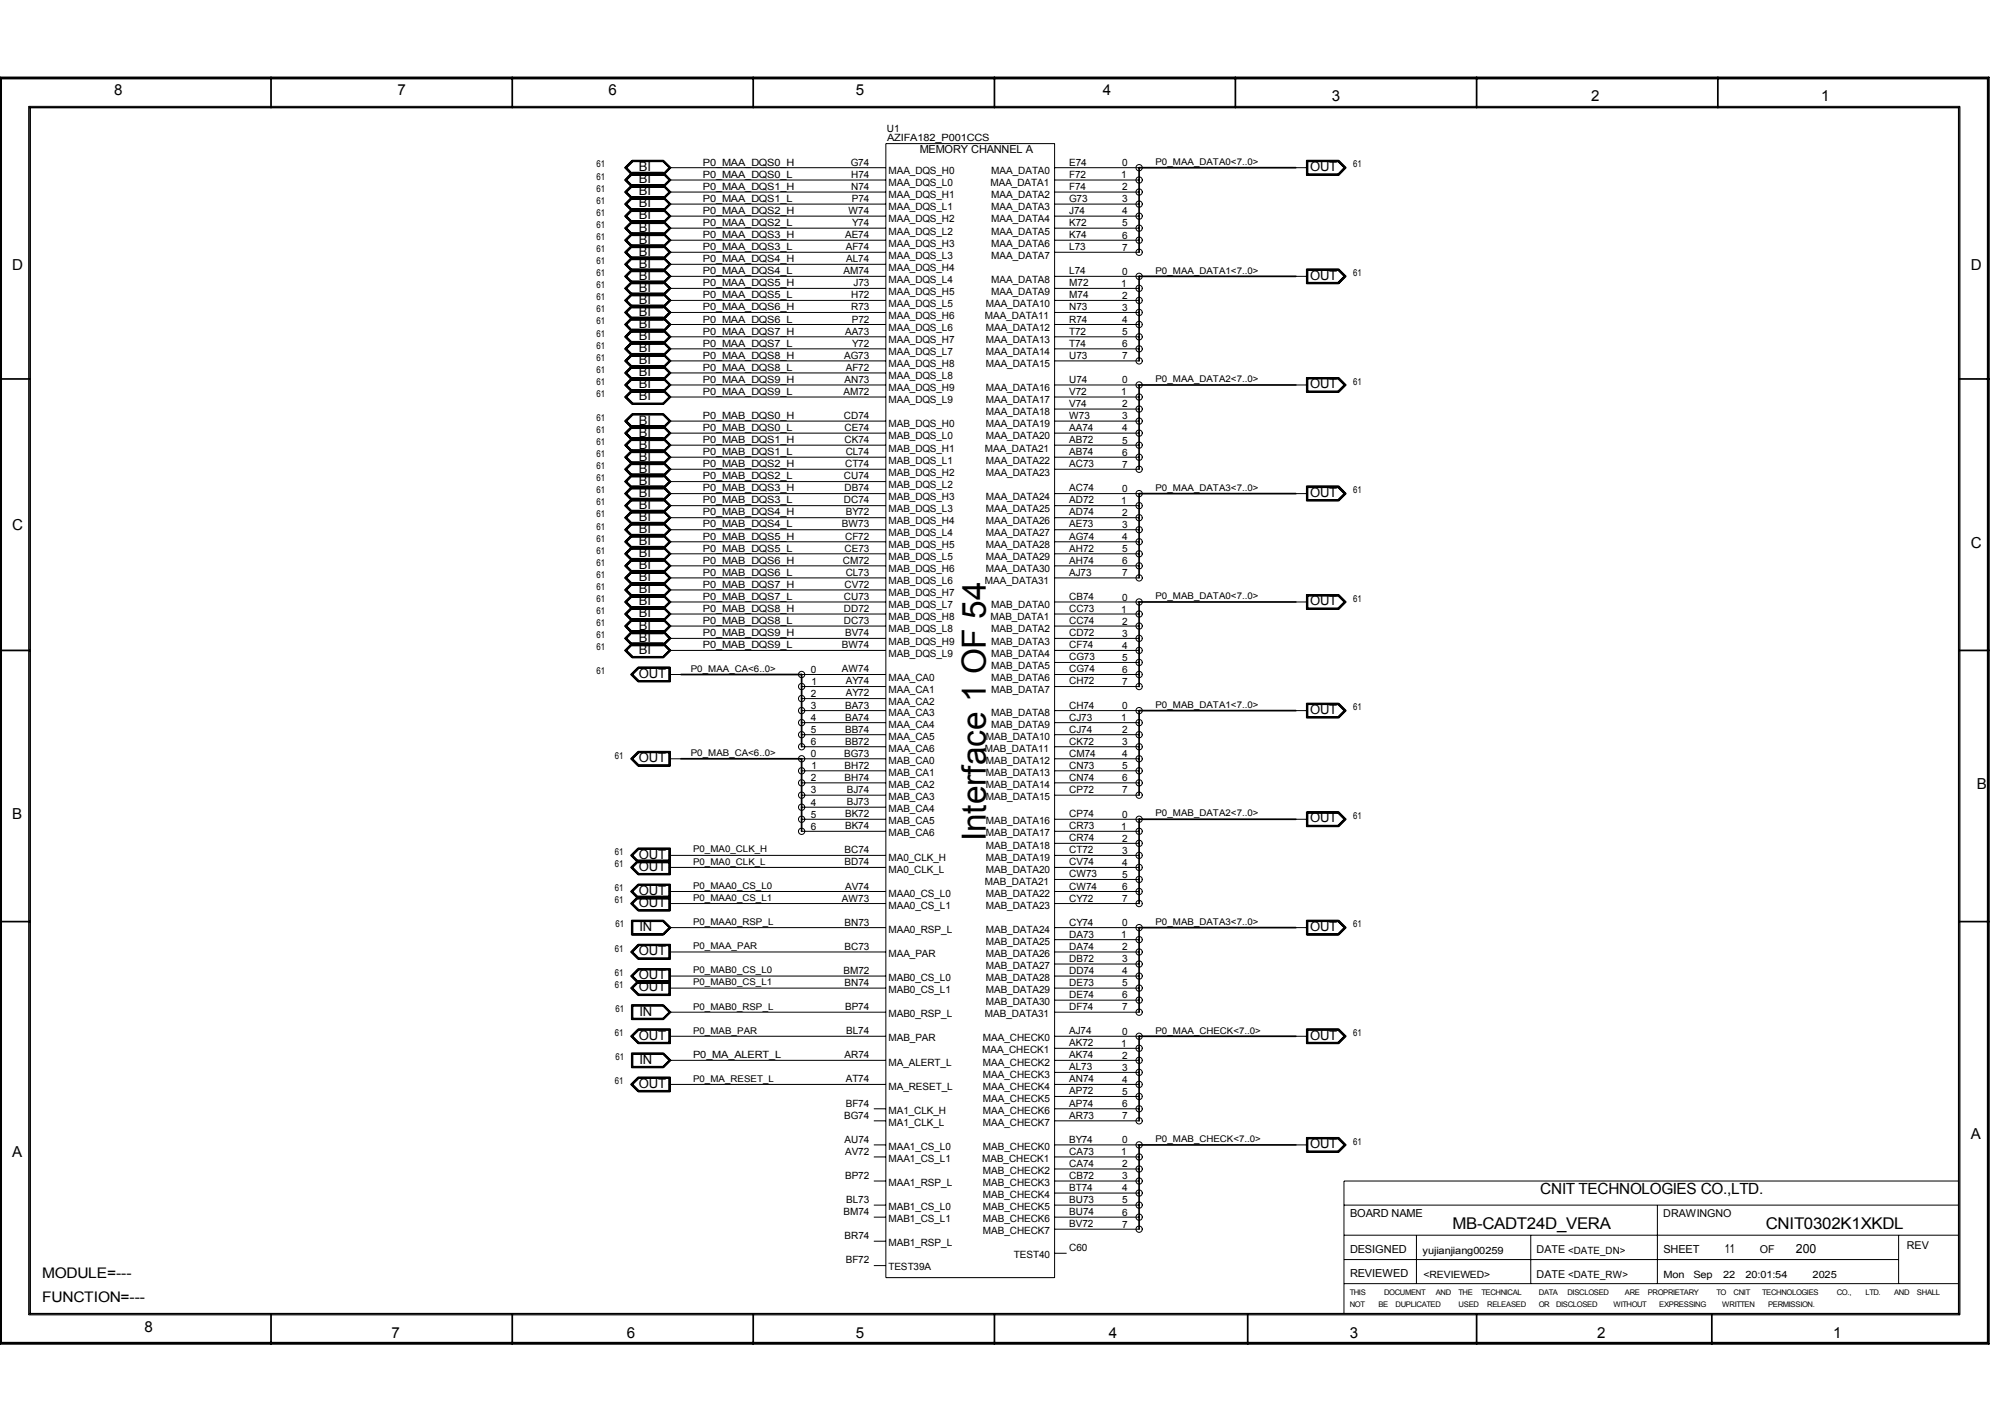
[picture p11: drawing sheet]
<svg xmlns="http://www.w3.org/2000/svg" width="297mm" height="210mm" viewBox="0 0 297 210" stroke-linecap="round" stroke-linejoin="round" font-family="sans-serif">
<defs><g id="words">
<text font-size="4.9" x="145.7" y="124.2" transform="rotate(-90 145.7 124.2)">Interface 1 OF 54</text>
<g font-size="2.4">
<text x="214.6" y="181.5">MB-CADT24D_VERA</text>
<text x="260.9" y="181.5">CNIT0302K1XKDL</text>
</g>
<text font-size="2.3" x="227.6" y="176.3">CNIT TECHNOLOGIES CO.,LTD.</text>
<g font-size="2.2">
<text x="16.9" y="14.1">8</text>
<text x="58.8" y="14.1">7</text>
<text x="89.9" y="14.1">6</text>
<text x="126.4" y="14.1">5</text>
<text x="163" y="14.1">4</text>
<text x="196.8" y="15">3</text>
<text x="235.1" y="15">2</text>
<text x="269.1" y="15">1</text>
<text x="1.8" y="39.9">D</text>
<text x="291.2" y="39.9">D</text>
<text x="1.8" y="78.2">C</text>
<text x="291.2" y="80.9">C</text>
<text x="292.1" y="116.5">B</text>
<text x="1.8" y="121">B</text>
<text x="1.8" y="170.8">A</text>
<text x="291.2" y="168.2">A</text>
<text x="6.2" y="188.7">MODULE=---</text>
<text x="6.2" y="192.2">FUNCTION=---</text>
<text x="21.3" y="196.6">8</text>
<text x="57.9" y="197.5">7</text>
<text x="92.6" y="197.5">6</text>
<text x="126.4" y="197.5">5</text>
<text x="163.9" y="197.5">4</text>
<text x="199.5" y="197.5">3</text>
<text x="236" y="197.5">2</text>
<text x="270.9" y="197.5">1</text>
</g>
<g font-size="1.9">
<text x="94.4" y="25.3">BI</text>
<text x="94.4" y="28.8">BI</text>
<text x="94.4" y="27.1">BI</text>
<text x="193.6" y="25.3">OUT</text>
<text x="94.4" y="32.4">BI</text>
<text x="94.4" y="36">BI</text>
<text x="94.4" y="30.6">BI</text>
<text x="94.4" y="34.2">BI</text>
<text x="94.4" y="39.5">BI</text>
<text x="94.4" y="37.8">BI</text>
<text x="94.4" y="41.3">BI</text>
<text x="193.6" y="41.3">OUT</text>
<text x="94.4" y="43.1">BI</text>
<text x="94.4" y="46.7">BI</text>
<text x="94.4" y="44.9">BI</text>
<text x="94.4" y="50.2">BI</text>
<text x="94.4" y="53.8">BI</text>
<text x="94.4" y="48.4">BI</text>
<text x="94.4" y="52">BI</text>
<text x="94.4" y="57.4">BI</text>
<text x="94.4" y="59.1">BI</text>
<text x="94.4" y="55.5">BI</text>
<text x="193.6" y="57.4">OUT</text>
<text x="94.4" y="62.7">BI</text>
<text x="94.4" y="64.5">BI</text>
<text x="94.4" y="66.3">BI</text>
<text x="94.4" y="69.8">BI</text>
<text x="94.4" y="68">BI</text>
<text x="94.4" y="71.6">BI</text>
<text x="94.4" y="73.4">BI</text>
<text x="94.4" y="75.1">BI</text>
<text x="94.4" y="76.9">BI</text>
<text x="193.6" y="73.4">OUT</text>
<text x="94.4" y="82.3">BI</text>
<text x="94.4" y="78.7">BI</text>
<text x="94.4" y="80.5">BI</text>
<text x="94.4" y="89.4">BI</text>
<text x="94.4" y="85.9">BI</text>
<text x="94.4" y="84.1">BI</text>
<text x="94.4" y="87.6">BI</text>
<text x="193.6" y="89.4">OUT</text>
<text x="94.4" y="93">BI</text>
<text x="94.4" y="91.2">BI</text>
<text x="94.4" y="94.7">BI</text>
<text x="94.4" y="100.1">OUT</text>
<text x="94.4" y="96.5">BI</text>
<text x="193.6" y="105.5">OUT</text>
<text x="94.4" y="112.6">OUT</text>
<text x="193.6" y="121.5">OUT</text>
<text x="94.4" y="128.6">OUT</text>
<text x="94.4" y="126.8">OUT</text>
<text x="94.4" y="132.2">OUT</text>
<text x="94.4" y="133.9">OUT</text>
<text x="94.5" y="137.5">IN</text>
<text x="193.6" y="137.5">OUT</text>
<text x="94.4" y="141.1">OUT</text>
<text x="94.4" y="146.4">OUT</text>
<text x="94.4" y="144.6">OUT</text>
<text x="94.5" y="150">IN</text>
<text x="94.4" y="153.5">OUT</text>
<text x="193.6" y="153.5">OUT</text>
<text x="94.4" y="160.7">OUT</text>
<text x="94.5" y="157.1">IN</text>
<text x="193.6" y="169.5">OUT</text>
<text x="254.9" y="185">11</text>
<text x="265.4" y="185">200</text>
</g>
<g font-size="1.6">
<text x="135.9" y="22.6">MEMORY CHANNEL A</text>
<text x="199.5" y="179.7">BOARD NAME</text>
<text x="245.8" y="179.7">DRAWINGNO</text>
<text x="199.5" y="185.1">DESIGNED</text>
<text x="227.1" y="185.1">DATE &lt;DATE_DN&gt;</text>
<text x="245.8" y="185">SHEET</text>
<text x="260" y="185.1">OF</text>
<text x="281.7" y="184.4">REV</text>
<text x="199.5" y="188.6">REVIEWED</text>
<text x="227.1" y="188.7">DATE &lt;DATE_RW&gt;</text>
</g>
<g font-size="1.5">
<text x="131.1" y="19.4">U1</text>
<text x="131.1" y="20.8">AZIFA182_P001CCS</text>
<text x="103.9" y="29.8">P0_MAA_DQS1_L</text>
<text x="103.9" y="28">P0_MAA_DQS1_H</text>
<text x="103.9" y="26.3">P0_MAA_DQS0_L</text>
<text x="103.9" y="24.5">P0_MAA_DQS0_H</text>
<text x="125.7" y="24.5">G74</text>
<text x="125.8" y="26.3">H74</text>
<text x="125.8" y="28">N74</text>
<text x="125.9" y="29.8">P74</text>
<text x="131.3" y="29.3">MAA_DQS_H1</text>
<text x="131.3" y="27.5">MAA_DQS_L0</text>
<text x="131.3" y="25.7">MAA_DQS_H0</text>
<text x="146.3" y="27.5">MAA_DATA1</text>
<text x="146.5" y="29.3">MAA_DATA2</text>
<text x="146.5" y="25.7">MAA_DATA0</text>
<text x="158" y="24.5">E74</text>
<text x="158" y="26.3">F72</text>
<text x="158" y="28">F74</text>
<text x="158" y="29.8">G73</text>
<text x="165.7" y="26.3">1</text>
<text x="165.8" y="29.9">3</text>
<text x="165.8" y="28.1">2</text>
<text x="165.8" y="24.6">0</text>
<text x="103.9" y="35.2">P0_MAA_DQS3_H</text>
<text x="103.9" y="33.4">P0_MAA_DQS2_L</text>
<text x="103.9" y="31.6">P0_MAA_DQS2_H</text>
<text x="124.9" y="35.2">AE74</text>
<text x="125.4" y="31.6">W74</text>
<text x="125.9" y="33.4">Y74</text>
<text x="131.3" y="34.6">MAA_DQS_L2</text>
<text x="131.3" y="32.9">MAA_DQS_H2</text>
<text x="131.3" y="31.1">MAA_DQS_L1</text>
<text x="146.5" y="34.6">MAA_DATA5</text>
<text x="146.5" y="32.9">MAA_DATA4</text>
<text x="146.5" y="31.1">MAA_DATA3</text>
<text x="158" y="31.6">J74</text>
<text x="158" y="33.4">K72</text>
<text x="158" y="35.2">K74</text>
<text x="165.8" y="35.2">6</text>
<text x="165.8" y="31.7">4</text>
<text x="165.8" y="33.4">5</text>
<text x="103.9" y="40.5">P0_MAA_DQS4_L</text>
<text x="103.9" y="38.7">P0_MAA_DQS4_H</text>
<text x="103.9" y="37">P0_MAA_DQS3_L</text>
<text x="124.6" y="40.5">AM74</text>
<text x="125" y="37">AF74</text>
<text x="125" y="38.7">AL74</text>
<text x="131.3" y="41.7">MAA_DQS_L4</text>
<text x="131.3" y="40">MAA_DQS_H4</text>
<text x="131.3" y="38.2">MAA_DQS_L3</text>
<text x="131.3" y="36.4">MAA_DQS_H3</text>
<text x="146.5" y="41.7">MAA_DATA8</text>
<text x="146.5" y="38.2">MAA_DATA7</text>
<text x="146.5" y="36.4">MAA_DATA6</text>
<text x="158" y="40.5">L74</text>
<text x="158" y="37">L73</text>
<text x="165.8" y="40.6">0</text>
<text x="165.8" y="37">7</text>
<text x="103.9" y="47.6">P0_MAA_DQS6_L</text>
<text x="103.9" y="45.9">P0_MAA_DQS6_H</text>
<text x="103.9" y="44.1">P0_MAA_DQS5_L</text>
<text x="103.9" y="42.3">P0_MAA_DQS5_H</text>
<text x="125.8" y="45.9">R73</text>
<text x="125.8" y="44.1">H72</text>
<text x="125.9" y="47.6">P72</text>
<text x="126.1" y="42.3">J73</text>
<text x="131.3" y="47.1">MAA_DQS_H6</text>
<text x="131.3" y="45.3">MAA_DQS_L5</text>
<text x="131.3" y="43.5">MAA_DQS_H5</text>
<text x="145.5" y="47.1">MAA_DATA11</text>
<text x="145.7" y="45.3">MAA_DATA10</text>
<text x="146.5" y="43.5">MAA_DATA9</text>
<text x="158" y="42.3">M72</text>
<text x="158" y="45.9">N73</text>
<text x="158" y="44.1">M74</text>
<text x="158" y="47.6">R74</text>
<text x="165.7" y="42.4">1</text>
<text x="165.8" y="45.9">3</text>
<text x="165.8" y="47.7">4</text>
<text x="165.8" y="44.2">2</text>
<text x="103.9" y="53">P0_MAA_DQS8_H</text>
<text x="103.9" y="51.2">P0_MAA_DQS7_L</text>
<text x="103.9" y="49.4">P0_MAA_DQS7_H</text>
<text x="124.8" y="53">AG73</text>
<text x="124.9" y="49.4">AA73</text>
<text x="125.9" y="51.2">Y72</text>
<text x="131.3" y="52.5">MAA_DQS_L7</text>
<text x="131.3" y="50.7">MAA_DQS_H7</text>
<text x="131.3" y="48.9">MAA_DQS_L6</text>
<text x="145.7" y="52.5">MAA_DATA14</text>
<text x="145.7" y="50.7">MAA_DATA13</text>
<text x="145.7" y="48.9">MAA_DATA12</text>
<text x="158" y="53">U73</text>
<text x="158" y="49.4">T72</text>
<text x="158" y="51.2">T74</text>
<text x="165.8" y="53">7</text>
<text x="165.8" y="51.3">6</text>
<text x="165.8" y="49.5">5</text>
<text x="103.9" y="58.3">P0_MAA_DQS9_L</text>
<text x="103.9" y="56.5">P0_MAA_DQS9_H</text>
<text x="103.9" y="54.7">P0_MAA_DQS8_L</text>
<text x="124.6" y="58.3">AM72</text>
<text x="124.8" y="56.5">AN73</text>
<text x="125" y="54.7">AF72</text>
<text x="131.3" y="59.6">MAA_DQS_L9</text>
<text x="131.3" y="57.8">MAA_DQS_H9</text>
<text x="131.3" y="56">MAA_DQS_L8</text>
<text x="131.3" y="54.2">MAA_DQS_H8</text>
<text x="145.7" y="59.6">MAA_DATA17</text>
<text x="145.7" y="57.8">MAA_DATA16</text>
<text x="145.7" y="54.2">MAA_DATA15</text>
<text x="158" y="56.5">U74</text>
<text x="158" y="58.3">V72</text>
<text x="165.7" y="58.4">1</text>
<text x="165.8" y="56.6">0</text>
<text x="103.9" y="65.5">P0_MAB_DQS1_H</text>
<text x="103.9" y="63.7">P0_MAB_DQS0_L</text>
<text x="103.9" y="61.9">P0_MAB_DQS0_H</text>
<text x="124.7" y="61.9">CD74</text>
<text x="124.8" y="63.7">CE74</text>
<text x="124.8" y="65.5">CK74</text>
<text x="131.3" y="64.9">MAB_DQS_L0</text>
<text x="131.3" y="63.1">MAB_DQS_H0</text>
<text x="145.7" y="64.9">MAA_DATA20</text>
<text x="145.7" y="63.1">MAA_DATA19</text>
<text x="145.7" y="61.3">MAA_DATA18</text>
<text x="158" y="60.1">V74</text>
<text x="158" y="61.9">W73</text>
<text x="158" y="63.7">AA74</text>
<text x="158" y="65.5">AB72</text>
<text x="165.8" y="65.5">5</text>
<text x="165.8" y="63.7">4</text>
<text x="165.8" y="61.9">3</text>
<text x="165.8" y="60.2">2</text>
<text x="103.9" y="70.8">P0_MAB_DQS2_L</text>
<text x="103.9" y="69">P0_MAB_DQS2_H</text>
<text x="103.9" y="67.2">P0_MAB_DQS1_L</text>
<text x="124.7" y="70.8">CU74</text>
<text x="124.9" y="69">CT74</text>
<text x="125" y="67.2">CL74</text>
<text x="131.3" y="70.2">MAB_DQS_H2</text>
<text x="131.3" y="68.5">MAB_DQS_L1</text>
<text x="131.3" y="66.7">MAB_DQS_H1</text>
<text x="145.5" y="66.7">MAA_DATA21</text>
<text x="145.7" y="70.2">MAA_DATA23</text>
<text x="145.7" y="68.5">MAA_DATA22</text>
<text x="158" y="67.2">AB74</text>
<text x="158" y="69">AC73</text>
<text x="165.8" y="69.1">7</text>
<text x="165.8" y="67.3">6</text>
<text x="103.9" y="77.9">P0_MAB_DQS4_L</text>
<text x="103.9" y="76.1">P0_MAB_DQS4_H</text>
<text x="103.9" y="74.3">P0_MAB_DQS3_L</text>
<text x="103.9" y="72.6">P0_MAB_DQS3_H</text>
<text x="124.4" y="77.9">BW73</text>
<text x="124.7" y="74.3">DC74</text>
<text x="124.8" y="72.6">DB74</text>
<text x="125" y="76.1">BY72</text>
<text x="131.3" y="77.4">MAB_DQS_H4</text>
<text x="131.3" y="75.6">MAB_DQS_L3</text>
<text x="131.3" y="73.8">MAB_DQS_H3</text>
<text x="131.3" y="72.1">MAB_DQS_L2</text>
<text x="145.7" y="77.4">MAA_DATA26</text>
<text x="145.7" y="75.6">MAA_DATA25</text>
<text x="145.7" y="73.8">MAA_DATA24</text>
<text x="158" y="72.6">AC74</text>
<text x="158" y="74.3">AD72</text>
<text x="158" y="76.1">AD74</text>
<text x="158" y="77.9">AE73</text>
<text x="165.7" y="74.4">1</text>
<text x="165.8" y="78">3</text>
<text x="165.8" y="76.2">2</text>
<text x="165.8" y="72.6">0</text>
<text x="103.9" y="83.3">P0_MAB_DQS6_H</text>
<text x="103.9" y="81.5">P0_MAB_DQS5_L</text>
<text x="103.9" y="79.7">P0_MAB_DQS5_H</text>
<text x="124.5" y="83.3">CM72</text>
<text x="124.8" y="81.5">CE73</text>
<text x="124.9" y="79.7">CF72</text>
<text x="131.3" y="82.7">MAB_DQS_L5</text>
<text x="131.3" y="80.9">MAB_DQS_H5</text>
<text x="131.3" y="79.2">MAB_DQS_L4</text>
<text x="145.7" y="82.7">MAA_DATA29</text>
<text x="145.7" y="80.9">MAA_DATA28</text>
<text x="145.7" y="79.2">MAA_DATA27</text>
<text x="158" y="79.7">AG74</text>
<text x="158" y="81.5">AH72</text>
<text x="158" y="83.3">AH74</text>
<text x="165.8" y="83.3">6</text>
<text x="165.8" y="81.5">5</text>
<text x="165.8" y="79.8">4</text>
<text x="103.9" y="88.6">P0_MAB_DQS7_L</text>
<text x="103.9" y="86.8">P0_MAB_DQS7_H</text>
<text x="103.9" y="85.1">P0_MAB_DQS6_L</text>
<text x="124.7" y="88.6">CU73</text>
<text x="124.8" y="86.8">CV72</text>
<text x="125" y="85.1">CL73</text>
<text x="131.3" y="89.8">MAB_DQS_L7</text>
<text x="131.3" y="88.1">MAB_DQS_H7</text>
<text x="131.3" y="86.3">MAB_DQS_L6</text>
<text x="131.3" y="84.5">MAB_DQS_H6</text>
<text x="145.5" y="86.3">MAA_DATA31</text>
<text x="145.7" y="84.5">MAA_DATA30</text>
<text x="146.5" y="89.8">MAB_DATA0</text>
<text x="158" y="85.1">AJ73</text>
<text x="158" y="88.6">CB74</text>
<text x="165.8" y="88.7">0</text>
<text x="165.8" y="85.1">7</text>
<text x="103.9" y="95.7">P0_MAB_DQS9_L</text>
<text x="103.9" y="93.9">P0_MAB_DQS9_H</text>
<text x="103.9" y="92.2">P0_MAB_DQS8_L</text>
<text x="103.9" y="90.4">P0_MAB_DQS8_H</text>
<text x="124.4" y="95.7">BW74</text>
<text x="124.7" y="90.4">DD72</text>
<text x="124.7" y="92.2">DC73</text>
<text x="124.9" y="93.9">BV74</text>
<text x="131.3" y="95.2">MAB_DQS_H9</text>
<text x="131.3" y="93.4">MAB_DQS_L8</text>
<text x="131.3" y="91.6">MAB_DQS_H8</text>
<text x="146.3" y="91.6">MAB_DATA1</text>
<text x="146.5" y="95.2">MAB_DATA3</text>
<text x="146.5" y="93.4">MAB_DATA2</text>
<text x="158" y="90.4">CC73</text>
<text x="158" y="92.2">CC74</text>
<text x="158" y="93.9">CD72</text>
<text x="158" y="95.7">CF74</text>
<text x="165.7" y="90.5">1</text>
<text x="165.8" y="95.8">4</text>
<text x="165.8" y="94">3</text>
<text x="165.8" y="92.2">2</text>
<text x="119.8" y="99.4">0</text>
<text x="119.9" y="101.1">1</text>
<text x="124.4" y="99.3">AW74</text>
<text x="125" y="101.1">AY74</text>
<text x="131.3" y="100.5">MAA_CA0</text>
<text x="131.3" y="97">MAB_DQS_L9</text>
<text x="146.5" y="100.5">MAB_DATA6</text>
<text x="146.5" y="98.8">MAB_DATA5</text>
<text x="146.5" y="97">MAB_DATA4</text>
<text x="158" y="97.5">CG73</text>
<text x="158" y="99.3">CG74</text>
<text x="158" y="101.1">CH72</text>
<text x="165.8" y="101.1">7</text>
<text x="165.8" y="99.4">6</text>
<text x="165.8" y="97.6">5</text>
<text x="119.8" y="104.7">3</text>
<text x="119.8" y="106.5">4</text>
<text x="119.8" y="102.9">2</text>
<text x="124.9" y="104.7">BA73</text>
<text x="124.9" y="106.4">BA74</text>
<text x="125" y="102.8">AY72</text>
<text x="131.3" y="107.5">MAA_CA4</text>
<text x="131.3" y="105.8">MAA_CA3</text>
<text x="131.3" y="104.1">MAA_CA2</text>
<text x="131.3" y="102.3">MAA_CA1</text>
<text x="146.5" y="107.5">MAB_DATA9</text>
<text x="146.5" y="105.8">MAB_DATA8</text>
<text x="146.5" y="102.3">MAB_DATA7</text>
<text x="158" y="104.7">CH74</text>
<text x="158" y="106.4">CJ73</text>
<text x="165.7" y="106.5">1</text>
<text x="165.8" y="104.7">0</text>
<text x="119.8" y="111.8">0</text>
<text x="119.8" y="110">6</text>
<text x="119.8" y="108.2">5</text>
<text x="119.9" y="113.6">1</text>
<text x="124.8" y="111.8">BG73</text>
<text x="124.8" y="113.5">BH72</text>
<text x="124.9" y="108.2">BB74</text>
<text x="124.9" y="110">BB72</text>
<text x="131.3" y="112.9">MAB_CA0</text>
<text x="131.3" y="111.1">MAA_CA6</text>
<text x="131.3" y="109.3">MAA_CA5</text>
<text x="145.5" y="111.1">MAB_DATA11</text>
<text x="145.7" y="112.9">MAB_DATA12</text>
<text x="145.7" y="109.3">MAB_DATA10</text>
<text x="158" y="111.8">CM74</text>
<text x="158" y="108.2">CJ74</text>
<text x="158" y="110">CK72</text>
<text x="158" y="113.5">CN73</text>
<text x="165.8" y="111.8">4</text>
<text x="165.8" y="113.6">5</text>
<text x="165.8" y="110">3</text>
<text x="165.8" y="108.2">2</text>
<text x="119.8" y="119">4</text>
<text x="119.8" y="117.2">3</text>
<text x="119.8" y="115.4">2</text>
<text x="124.8" y="115.3">BH74</text>
<text x="125.1" y="118.9">BJ73</text>
<text x="125.1" y="117.1">BJ74</text>
<text x="131.3" y="120">MAB_CA4</text>
<text x="131.3" y="118.2">MAB_CA3</text>
<text x="131.3" y="116.4">MAB_CA2</text>
<text x="131.3" y="114.6">MAB_CA1</text>
<text x="145.7" y="118.2">MAB_DATA15</text>
<text x="145.7" y="116.4">MAB_DATA14</text>
<text x="145.7" y="114.6">MAB_DATA13</text>
<text x="158" y="115.3">CN74</text>
<text x="158" y="117.1">CP72</text>
<text x="165.8" y="115.4">6</text>
<text x="165.8" y="117.2">7</text>
<text x="119.8" y="120.7">5</text>
<text x="119.8" y="122.5">6</text>
<text x="124.8" y="126">BC74</text>
<text x="124.9" y="120.7">BK72</text>
<text x="124.9" y="122.4">BK74</text>
<text x="131.3" y="123.5">MAB_CA6</text>
<text x="131.3" y="121.8">MAB_CA5</text>
<text x="145.7" y="125.3">MAB_DATA18</text>
<text x="145.7" y="123.5">MAB_DATA17</text>
<text x="145.7" y="121.8">MAB_DATA16</text>
<text x="158" y="120.7">CP74</text>
<text x="158" y="122.4">CR73</text>
<text x="158" y="124.2">CR74</text>
<text x="158" y="126">CT72</text>
<text x="165.7" y="122.5">1</text>
<text x="165.8" y="124.3">2</text>
<text x="165.8" y="120.7">0</text>
<text x="124.8" y="127.8">BD74</text>
<text x="124.9" y="131.4">AV74</text>
<text x="131.3" y="128.9">MA0_CLK_L</text>
<text x="131.3" y="127.1">MA0_CLK_H</text>
<text x="145.5" y="130.6">MAB_DATA21</text>
<text x="145.7" y="128.9">MAB_DATA20</text>
<text x="145.7" y="127.1">MAB_DATA19</text>
<text x="158" y="127.8">CV74</text>
<text x="158" y="129.6">CW73</text>
<text x="158" y="131.4">CW74</text>
<text x="165.8" y="131.4">6</text>
<text x="165.8" y="129.6">5</text>
<text x="165.8" y="127.8">4</text>
<text x="165.8" y="126.1">3</text>
<text x="124.4" y="133.1">AW73</text>
<text x="124.8" y="136.7">BN73</text>
<text x="131.3" y="137.8">MAA0_RSP_L</text>
<text x="131.3" y="134.2">MAA0_CS_L1</text>
<text x="131.3" y="132.4">MAA0_CS_L0</text>
<text x="145.7" y="137.8">MAB_DATA24</text>
<text x="145.7" y="134.2">MAB_DATA23</text>
<text x="145.7" y="132.4">MAB_DATA22</text>
<text x="158" y="133.1">CY72</text>
<text x="158" y="136.7">CY74</text>
<text x="165.8" y="136.8">0</text>
<text x="165.8" y="133.2">7</text>
<text x="124.6" y="143.8">BM72</text>
<text x="124.8" y="140.3">BC73</text>
<text x="131.3" y="141.3">MAA_PAR</text>
<text x="145.7" y="143.1">MAB_DATA27</text>
<text x="145.7" y="141.3">MAB_DATA26</text>
<text x="145.7" y="139.5">MAB_DATA25</text>
<text x="158" y="138.5">DA73</text>
<text x="158" y="140.3">DA74</text>
<text x="158" y="142">DB72</text>
<text x="158" y="143.8">DD74</text>
<text x="165.7" y="138.6">1</text>
<text x="165.8" y="143.9">4</text>
<text x="165.8" y="142.1">3</text>
<text x="165.8" y="140.3">2</text>
<text x="124.8" y="145.6">BN74</text>
<text x="124.9" y="149.2">BP74</text>
<text x="131.3" y="146.7">MAB0_CS_L1</text>
<text x="131.3" y="144.9">MAB0_CS_L0</text>
<text x="145.7" y="148.5">MAB_DATA30</text>
<text x="145.7" y="146.7">MAB_DATA29</text>
<text x="145.7" y="144.9">MAB_DATA28</text>
<text x="158" y="145.6">DE73</text>
<text x="158" y="147.4">DE74</text>
<text x="158" y="149.2">DF74</text>
<text x="165.8" y="149.2">7</text>
<text x="165.8" y="147.4">6</text>
<text x="165.8" y="145.7">5</text>
<text x="125" y="152.7">BL74</text>
<text x="131.3" y="153.8">MAB_PAR</text>
<text x="131.3" y="150.2">MAB0_RSP_L</text>
<text x="145.1" y="155.6">MAA_CHECK1</text>
<text x="145.2" y="153.8">MAA_CHECK0</text>
<text x="145.5" y="150.2">MAB_DATA31</text>
<text x="158" y="152.7">AJ74</text>
<text x="158" y="154.5">AK72</text>
<text x="165.7" y="154.6">1</text>
<text x="165.8" y="152.8">0</text>
<text x="102.4" y="156.3">P0_MA_ALERT_L</text>
<text x="124.8" y="156.3">AR74</text>
<text x="125" y="159.9">AT74</text>
<text x="131.3" y="160.9">MA_RESET_L</text>
<text x="131.3" y="157.4">MA_ALERT_L</text>
<text x="145.2" y="160.9">MAA_CHECK4</text>
<text x="145.2" y="159.1">MAA_CHECK3</text>
<text x="145.2" y="157.4">MAA_CHECK2</text>
<text x="158" y="156.3">AK74</text>
<text x="158" y="158.1">AL73</text>
<text x="158" y="159.9">AN74</text>
<text x="158" y="161.6">AP72</text>
<text x="165.8" y="161.7">5</text>
<text x="165.8" y="159.9">4</text>
<text x="165.8" y="158.2">3</text>
<text x="165.8" y="156.4">2</text>
<text x="124.8" y="165.2">BG74</text>
<text x="125" y="163.4">BF74</text>
<text x="131.3" y="166.2">MA1_CLK_L</text>
<text x="131.3" y="164.5">MA1_CLK_H</text>
<text x="145.2" y="166.2">MAA_CHECK7</text>
<text x="145.2" y="164.5">MAA_CHECK6</text>
<text x="145.2" y="162.7">MAA_CHECK5</text>
<text x="158" y="163.4">AP74</text>
<text x="158" y="165.2">AR73</text>
<text x="165.8" y="165.3">7</text>
<text x="165.8" y="163.5">6</text>
<text x="124.8" y="168.7">AU74</text>
<text x="124.9" y="170.5">AV72</text>
<text x="131.3" y="171.6">MAA1_CS_L1</text>
<text x="131.3" y="169.8">MAA1_CS_L0</text>
<text x="145.1" y="171.6">MAB_CHECK1</text>
<text x="145.2" y="173.4">MAB_CHECK2</text>
<text x="145.2" y="169.8">MAB_CHECK0</text>
<text x="158" y="168.7">BY74</text>
<text x="158" y="170.5">CA73</text>
<text x="158" y="172.3">CA74</text>
<text x="165.7" y="170.6">1</text>
<text x="165.8" y="172.4">2</text>
<text x="165.8" y="168.8">0</text>
<text x="124.6" y="179.5">BM74</text>
<text x="124.9" y="174.1">BP72</text>
<text x="125" y="177.7">BL73</text>
<text x="131.3" y="178.7">MAB1_CS_L0</text>
<text x="131.3" y="175.2">MAA1_RSP_L</text>
<text x="145.2" y="178.7">MAB_CHECK5</text>
<text x="145.2" y="177">MAB_CHECK4</text>
<text x="145.2" y="175.2">MAB_CHECK3</text>
<text x="158" y="177.7">BU73</text>
<text x="158" y="174.1">CB72</text>
<text x="158" y="175.9">BT74</text>
<text x="158" y="179.5">BU74</text>
<text x="165.8" y="179.5">6</text>
<text x="165.8" y="177.7">5</text>
<text x="165.8" y="175.9">4</text>
<text x="165.8" y="174.2">3</text>
<text x="124.8" y="183">BR74</text>
<text x="131.3" y="184.1">MAB1_RSP_L</text>
<text x="131.3" y="180.5">MAB1_CS_L1</text>
<text x="145.2" y="182.3">MAB_CHECK7</text>
<text x="145.2" y="180.5">MAB_CHECK6</text>
<text x="149.8" y="185.8">TEST40</text>
<text x="158" y="184.8">C60</text>
<text x="158" y="181.2">BV72</text>
<text x="165.8" y="181.3">7</text>
<text x="210.2" y="185.1">yujianjiang00259</text>
<text x="125" y="186.6">BF72</text>
<text x="131.3" y="187.6">TEST39A</text>
<text x="210.3" y="188.7">&lt;REVIEWED&gt;</text>
<text x="245.8" y="188.7">Mon</text>
<text x="250.2" y="188.7">Sep</text>
<text x="254.6" y="188.7">22</text>
<text x="257.9" y="188.7">20:01:54</text>
<text x="267.8" y="188.7">2025</text>
</g>
<g font-size="1.4">
<text x="88.1" y="28.3">61</text>
<text x="88.1" y="26.6">61</text>
<text x="88.1" y="24.7">61</text>
<text x="170.7" y="24.4">P0_MAA_DATA0&lt;7..0&gt;</text>
<text x="200" y="24.7">61</text>
<text x="88.1" y="35.4">61</text>
<text x="88.1" y="31.9">61</text>
<text x="88.1" y="33.7">61</text>
<text x="88.1" y="30.1">61</text>
<text x="88.1" y="37.2">61</text>
<text x="88.1" y="39">61</text>
<text x="88.1" y="40.8">61</text>
<text x="170.7" y="40.4">P0_MAA_DATA1&lt;7..0&gt;</text>
<text x="200" y="40.8">61</text>
<text x="88.1" y="44.3">61</text>
<text x="88.1" y="46.1">61</text>
<text x="88.1" y="47.9">61</text>
<text x="88.1" y="42.6">61</text>
<text x="88.1" y="49.7">61</text>
<text x="88.1" y="53.3">61</text>
<text x="88.1" y="51.5">61</text>
<text x="88.1" y="55">61</text>
<text x="88.1" y="58.6">61</text>
<text x="88.1" y="56.8">61</text>
<text x="170.7" y="56.4">P0_MAA_DATA2&lt;7..0&gt;</text>
<text x="200" y="56.8">61</text>
<text x="88.1" y="62.2">61</text>
<text x="88.1" y="63.9">61</text>
<text x="88.1" y="65.7">61</text>
<text x="88.1" y="69.3">61</text>
<text x="88.1" y="71.1">61</text>
<text x="88.1" y="67.5">61</text>
<text x="88.1" y="72.9">61</text>
<text x="88.1" y="74.6">61</text>
<text x="88.1" y="76.4">61</text>
<text x="170.7" y="72.5">P0_MAA_DATA3&lt;7..0&gt;</text>
<text x="200" y="72.9">61</text>
<text x="88.1" y="78.2">61</text>
<text x="88.1" y="80">61</text>
<text x="88.1" y="83.5">61</text>
<text x="88.1" y="81.8">61</text>
<text x="88.1" y="85.3">61</text>
<text x="88.1" y="87.1">61</text>
<text x="88.1" y="88.9">61</text>
<text x="170.7" y="88.5">P0_MAB_DATA0&lt;7..0&gt;</text>
<text x="200" y="88.9">61</text>
<text x="88.1" y="90.6">61</text>
<text x="88.1" y="92.4">61</text>
<text x="88.1" y="94.2">61</text>
<text x="88.1" y="99.6">61</text>
<text x="88.1" y="96">61</text>
<text x="102.1" y="99.2">P0_MAA_CA&lt;6..0&gt;</text>
<text x="170.7" y="104.6">P0_MAB_DATA1&lt;7..0&gt;</text>
<text x="200" y="104.9">61</text>
<text x="90.8" y="112">61</text>
<text x="102.1" y="111.7">P0_MAB_CA&lt;6..0&gt;</text>
<text x="102.4" y="125.9">P0_MA0_CLK_H</text>
<text x="170.7" y="120.6">P0_MAB_DATA2&lt;7..0&gt;</text>
<text x="200" y="121">61</text>
<text x="90.8" y="131.6">61</text>
<text x="90.8" y="128.1">61</text>
<text x="90.8" y="126.3">61</text>
<text x="102.4" y="131.3">P0_MAA0_CS_L0</text>
<text x="102.4" y="127.7">P0_MA0_CLK_L</text>
<text x="90.8" y="133.4">61</text>
<text x="91" y="137">61</text>
<text x="102.4" y="136.6">P0_MAA0_RSP_L</text>
<text x="102.4" y="133.1">P0_MAA0_CS_L1</text>
<text x="170.7" y="136.6">P0_MAB_DATA3&lt;7..0&gt;</text>
<text x="200" y="137">61</text>
<text x="90.8" y="140.6">61</text>
<text x="102.4" y="143.7">P0_MAB0_CS_L0</text>
<text x="102.4" y="140.2">P0_MAA_PAR</text>
<text x="90.8" y="144.1">61</text>
<text x="90.8" y="145.9">61</text>
<text x="91" y="149.4">61</text>
<text x="102.4" y="149.1">P0_MAB0_RSP_L</text>
<text x="102.4" y="145.5">P0_MAB0_CS_L1</text>
<text x="90.8" y="153">61</text>
<text x="102.4" y="152.7">P0_MAB_PAR</text>
<text x="170.7" y="152.7">P0_MAA_CHECK&lt;7..0&gt;</text>
<text x="200" y="153">61</text>
<text x="90.8" y="160.1">61</text>
<text x="91" y="156.6">61</text>
<text x="102.4" y="159.8">P0_MA_RESET_L</text>
<text x="170.7" y="168.7">P0_MAB_CHECK&lt;7..0&gt;</text>
<text x="200" y="169">61</text>
</g>
<g font-size="1.1">
<text x="199.4" y="191.3">THIS</text>
<text x="204.5" y="191.3">DOCUMENT</text>
<text x="212.1" y="191.3">AND</text>
<text x="215.5" y="191.3">THE</text>
<text x="218.9" y="191.3">TECHNICAL</text>
<text x="227.4" y="191.3">DATA</text>
<text x="231.6" y="191.3">DISCLOSED</text>
<text x="240.1" y="191.3">ARE</text>
<text x="243.5" y="191.3">PROPRIETARY</text>
<text x="253.6" y="191.3">TO</text>
<text x="256.2" y="191.3">CNIT</text>
<text x="260.4" y="191.3">TECHNOLOGIES</text>
<text x="271.4" y="191.3">CO.,</text>
<text x="275.6" y="191.3">LTD.</text>
<text x="279.9" y="191.3">AND</text>
<text x="283.3" y="191.3">SHALL</text>
<text x="199.4" y="193.1">NOT</text>
<text x="203.7" y="193.1">BE</text>
<text x="206.2" y="193.1">DUPLICATED</text>
<text x="215.5" y="193.1">USED</text>
<text x="219.8" y="193.1">RELEASED</text>
<text x="227.4" y="193.1">OR</text>
<text x="229.9" y="193.1">DISCLOSED</text>
<text x="238.4" y="193.1">WITHOUT</text>
<text x="245.2" y="193.1">EXPRESSING</text>
<text x="254.5" y="193.1">WRITTEN</text>
<text x="261.2" y="193.1">PERMISSION.</text>
</g>
</g></defs>
<g fill="none" stroke="#000" stroke-width=".15">
<path d="M4.2 15.7h285.4v178.5h-285.4zM92.3 24.8l1.1-1.1h4.6l1.1 1.1-1.1 1.1h-4.6zM92.3 30.1l1.1-1.1h4.6l1.1 1.1-1.1 1.1h-4.6zM92.3 35.5l1.1-1.1h4.6l1.1 1.1-1.1 1.1h-4.6zM92.3 28.4l1.1-1.1h4.6l1.1 1.1-1.1 1.1h-4.6zM92.4 24.8l1-1.1h4.6l1.1 1.1-1.1 1h-4.6zM92.4 26.6l1-1.1h4.6l1.1 1.1-1.1 1h-4.6zM92.4 37.3l1-1.1h4.6l1.1 1.1-1.1 1h-4.6zM92.4 33.7l1-1.1h4.6l1.1 1.1-1.1 1h-4.6zM92.4 30.1l1-1h4.6l1.1 1-1.1 1.1h-4.6zM92.4 39l1-1h4.6l1.1 1-1.1 1.1h-4.6zM92.4 35.5l1-1h4.6l1.1 1-1.1 1h-4.6z"/>
<path d="M92.4 31.9l1-1h4.6l1.1 1-1.1 1h-4.6zM92.4 28.4l1-1.1h4.6l1.1 1.1-1.1 1h-4.6zM92.5 24.8l1-1h4.5l.9 1-.9 .9h-4.5zM93.4 25.4h4.6l1.1 1.2-1.1 1.1h-4.6l-1.1-1.1zM93.4 36.2h4.6l1.1 1.1-1.1 1.1h-4.6l-1.1-1.1zM93.4 32.6h4.6l1.1 1.1-1.1 1.1h-4.6l-1.1-1.1zM93.4 37.9h4.6l1.1 1.1-1.1 1.1h-4.6l-1.1-1.1zM93.4 30.8h4.6l1.1 1.1-1.1 1.1h-4.6l-1.1-1.1zM93.5 25.6h4.5l.9 1-.9 .9h-4.5l-1-.9zM93.5 36.3h4.5l.9 1-.9 .9h-4.5l-1-.9zM93.5 32.7h4.5l.9 1-.9 1h-4.5l-1-1zM93.5 29.2h4.5l.9 .9-.9 1h-4.5l-1-1z"/>
<path d="M93.5 38.1h4.5l.9 .9-.9 1h-4.5l-1-1zM93.5 34.5h4.5l.9 1-.9 .9h-4.5l-1-.9zM93.5 30.9h4.5l.9 1-.9 1h-4.5l-1-1zM93.5 27.4h4.5l.9 1-.9 .9h-4.5l-1-.9zM93.5 39.9h4.5M93.5 25.7h4.5M93.5 27.5h4.5M93.5 25.7l-.9 .9 .9 .9M93.5 39.9l-.9 .9 .9 .9M93.5 36.4h4.5M93.5 38.1h4.5M93.5 36.4l-.9 .9 .9 .8"/>
<path d="M93.5 32.8h4.5M93.5 34.6h4.5M93.5 32.8l-.9 .9 .9 .9M93.5 29.3h4.5M93.5 31h4.5M93.5 29.3l-.9 .8 .9 .9M93.5 38.1l-.9 .9 .9 .9M93.5 34.6l-.9 .9 .9 .9M93.5 31l-.9 .9 .9 .9M93.5 27.5l-.9 .9 .9 .9M98 25.7l.8 .9M98 39.9l.8 .9"/>
<path d="M98 36.4l.8 .9M98 32.8l.8 .9M98 29.3l.8 .8M98 38.1l.8 .9M98 34.6l.8 .9M98 31l.8 .9M98 27.5l.8 .9M98.8 37.3h32.1M98.8 35.5h32.1M98.8 33.7h32.1M98.8 31.9h32.1M98.8 30.1h32.1"/>
<path d="M98.8 28.4h32.1M98.8 26.6h32.1M98.8 24.8h32.1M98.8 24.8l-.8-.9h-4.5l-.9 .9 .9 .9M98.8 26.6l-.8 .9M98.8 37.3l-.8 .8M98.8 33.7l-.8 .9M98.8 30.1l-.8 .9M98.8 39h32.1M98.8 39l-.8 .9M98.8 35.5l-.8 .9M98.8 31.9l-.8 .9"/>
<path d="M98.8 28.4l-.8 .9M98.8 24.8l-.8 .9M130.9 21.2h24.9v167.5h-24.9zM155.8 37.3h12.5M155.8 35.5h12.5M155.8 33.7h12.5M155.8 31.9h12.5M155.8 30.1h12.5M155.8 28.4h12.5M155.8 26.6h12.5M155.8 24.8h12.5M191.5 24.8h1.8"/>
<path d="M193 23.7h4.8l1.1 1.1-1.1 1.1h-4.8zM193 39.7h4.8l1.1 1.1-1.1 1.1h-4.8zM193.1 23.7h4.7l1 1.1-1 1h-4.7zM193.1 39.8h4.7l1 1-1 1.1h-4.7zM193.2 23.8h4.5l1 1-1 .9h-4.5zM193.2 39.8h4.5l1 1-1 1h-4.5zM193.3 39.9h4.4l.9 .9-.9 .9h-4.4zM193.3 23.9h4.4l.9 .9-.9 .9h-4.4zM92.3 56.9l1.1-1.1h4.6l1.1 1.1-1.1 1.1h-4.6zM92.3 40.8l1.1-1.1h4.6l1.1 1.1-1.1 1.1h-4.6zM92.3 51.5l1.1-1.1h4.6l1.1 1.1-1.1 1.1h-4.6zM92.3 47.9l1.1-1.1h4.6l1.1 1.1-1.1 1.2h-4.6z"/>
<path d="M92.3 53.3l1.1-1.1h4.6l1.1 1.1-1.1 1.1h-4.6zM92.3 42.6l1.1-1.1h4.6l1.1 1.1-1.1 1.1h-4.6zM92.4 56.9l1-1.1h4.6l1.1 1.1-1.1 1h-4.6zM92.4 40.8l1-1h4.6l1.1 1-1.1 1.1h-4.6zM92.4 55.1l1-1.1h4.6l1.1 1.1-1.1 1h-4.6zM92.4 51.5l1-1h4.6l1.1 1-1.1 1h-4.6zM92.4 58.6l1-1h4.6l1.1 1-1.1 1h-4.6zM92.4 47.9l1-1h4.6l1.1 1-1.1 1.1h-4.6zM92.4 44.4l1-1.1h4.6l1.1 1.1-1.1 1h-4.6zM92.4 53.3l1-1.1h4.6l1.1 1.1-1.1 1h-4.6zM92.4 49.7l1-1h4.6l1.1 1-1.1 1.1h-4.6zM92.4 46.1l1-1h4.6l1.1 1-1.1 1.1h-4.6z"/>
<path d="M92.4 42.6l1-1h4.6l1.1 1-1.1 1h-4.6zM92.5 40.8l1-1h4.5l.9 1-.9 1h-4.5zM92.5 55.1l1-1h4.5l.9 1-.9 .9h-4.5zM92.5 47.9l1-.9h4.5l.9 .9-.9 1h-4.5zM92.5 44.4l1-1h4.5l.9 1-.9 .9h-4.5zM92.5 53.3l1-1h4.5l.9 1-.9 .9h-4.5zM92.5 46.1l1-.9h4.5l.9 .9-.9 1h-4.5zM92.5 42.6l1-.9h4.5l.9 .9-.9 1h-4.5zM93.4 54h4.6l1.1 1.1-1.1 1.1h-4.6l-1.1-1.1zM93.4 57.5h4.6l1.1 1.1-1.1 1.1h-4.6l-1.1-1.1zM93.4 43.3h4.6l1.1 1.1-1.1 1.1h-4.6l-1.1-1.1zM93.4 48.6h4.6l1.1 1.1-1.1 1.1h-4.6l-1.1-1.1z"/>
<path d="M93.4 45h4.6l1.1 1.1-1.1 1.2h-4.6l-1.1-1.2zM93.5 55.9h4.5l.9 1-.9 .9h-4.5l-1-.9zM93.5 50.5h4.5l.9 1-.9 1h-4.5l-1-1zM93.5 57.7h4.5l.9 .9-.9 1h-4.5l-1-1zM93.5 48.8h4.5l.9 .9-.9 1h-4.5l-1-1zM93.5 57.7h4.5M93.5 56h4.5M93.5 41.7h4.5M93.5 54.2h4.5M93.5 54.2l-.9 .9 .9 .9M93.5 50.6h4.5M93.5 52.4h4.5"/>
<path d="M93.5 50.6l-.9 .9 .9 .9M93.5 57.7l-.9 .9 .9 .9h4.5l.8-.9M93.5 47h4.5M93.5 48.9h4.5M93.5 47l-.9 .9 .9 1M93.5 43.5h4.5M93.5 45.3h4.5M93.5 43.5l-.9 .9 .9 .9M93.5 56l-.9 .9 .9 .8M93.5 52.4l-.9 .9 .9 .9M93.5 48.9l-.9 .8 .9 .9M93.5 45.3l-.9 .8 .9 .9"/>
<path d="M93.5 41.7l-.9 .9 .9 .9M98 54.2l.8 .9M98 50.6l.8 .9M98 57.7l.8 .9M98 47l.8 .9M98 43.5l.8 .9M98 56l.8 .9M98 52.4l.8 .9M98 48.9l.8 .8M98 45.3l.8 .8M98 41.7l.8 .9M98.8 58.6h32.1"/>
<path d="M98.8 56.9h32.1M98.8 53.3h32.1M98.8 51.5h32.1M98.8 49.7h32.1M98.8 47.9h32.1M98.8 46.1h32.1M98.8 44.4h32.1M98.8 42.6h32.1M98.8 40.8h32.1M98.8 55.1h32.1M98.8 55.1l-.8 .9M98.8 51.5l-.8 .9"/>
<path d="M98.8 47.9l-.8 1M98.8 44.4l-.8 .9M98.8 40.8l-.8 .9M98.8 56.9l-.8 .8M98.8 53.3l-.8 .9M98.8 49.7l-.8 .9M98.8 46.1l-.8 .9M98.8 42.6l-.8 .9M155.8 58.6h12.5M155.8 56.9h12.5M155.8 53.3h12.5M155.8 51.5h12.5"/>
<path d="M155.8 49.7h12.5M155.8 47.9h12.5M155.8 46.1h12.5M155.8 44.4h12.5M155.8 42.6h12.5M155.8 40.8h12.5M191.5 56.9h1.8M191.5 40.8h1.8M193 55.8h4.8l1.1 1.1-1.1 1.1h-4.8zM193.1 55.8h4.7l1 1.1-1 1h-4.7zM193.2 55.9h4.5l1 1-1 .9h-4.5zM193.3 56h4.4l.9 .9-.9 .8h-4.4z"/>
<path d="M92.3 76.5l1.1-1.1h4.6l1.1 1.1-1.1 1.1h-4.6zM92.3 78.2l1.1-1.1h4.6l1.1 1.1-1.1 1.1h-4.6zM92.3 67.5l1.1-1.1h4.6l1.1 1.1-1.1 1.1h-4.6zM92.3 69.3l1.1-1.1h4.6l1.1 1.1-1.1 1.1h-4.6zM92.3 62.2l1.1-1.1h4.6l1.1 1.1-1.1 1.1h-4.6zM92.4 72.9l1-1.1h4.6l1.1 1.1-1.1 1h-4.6zM92.4 76.5l1-1.1h4.6l1.1 1.1-1.1 1h-4.6zM92.4 78.2l1-1h4.6l1.1 1-1.1 1h-4.6zM92.4 74.7l1-1.1h4.6l1.1 1.1-1.1 1h-4.6zM92.4 64l1-1.1h4.6l1.1 1.1-1.1 1h-4.6zM92.4 71.1l1-1h4.6l1.1 1-1.1 1h-4.6zM92.4 67.5l1-1h4.6l1.1 1-1.1 1.1h-4.6z"/>
<path d="M92.4 69.3l1-1h4.6l1.1 1-1.1 1.1h-4.6zM92.4 65.7l1-1h4.6l1.1 1-1.1 1.1h-4.6zM92.4 62.2l1-1h4.6l1.1 1-1.1 1h-4.6zM92.5 74.7l1-1h4.5l.9 1-.9 .9h-4.5zM92.5 67.5l1-.9h4.5l.9 .9-.9 1h-4.5zM92.5 69.3l1-.9h4.5l.9 .9-.9 1h-4.5zM92.5 65.7l1-.9h4.5l.9 .9-.9 1h-4.5zM93.4 71.8h4.6l1.1 1.1-1.1 1.1h-4.6l-1.1-1.1zM93.4 73.6h4.6l1.1 1.1-1.1 1.1h-4.6l-1.1-1.1zM93.4 62.9h4.6l1.1 1.1-1.1 1.1h-4.6l-1.1-1.1zM93.4 70h4.6l1.1 1.1-1.1 1.1h-4.6l-1.1-1.1zM93.4 64.6h4.6l1.1 1.1-1.1 1.1h-4.6l-1.1-1.1z"/>
<path d="M93.5 71.9h4.5l.9 1-.9 .9h-4.5l-1-.9zM93.5 75.5h4.5l.9 1-.9 .9h-4.5l-1-.9zM93.5 77.3h4.5l.9 .9-.9 1h-4.5l-1-1zM93.5 63h4.5l.9 1-.9 .9h-4.5l-1-.9zM93.5 70.1h4.5l.9 1-.9 1h-4.5l-1-1zM93.5 61.2h4.5l.9 1-.9 1h-4.5l-1-1zM93.5 73.8h4.5M93.5 72h4.5M93.5 79.1h4.5M93.5 79.1l-.9 .9 .9 .9M93.5 75.6h4.5M93.5 77.3h4.5"/>
<path d="M93.5 75.6l-.9 .9 .9 .8M93.5 77.3l-.9 .9 .9 .9M93.5 73.8l-.9 .9 .9 .9M93.5 63.1h4.5M93.5 64.9h4.5M93.5 63.1l-.9 .9 .9 .9M93.5 72l-.9 .9 .9 .9M93.5 70.2h4.5M93.5 70.2l-.9 .9 .9 .9M93.5 66.6h4.5M93.5 68.4h4.5M93.5 66.6l-.9 .9 .9 .9"/>
<path d="M93.5 68.4l-.9 .9 .9 .9M93.5 64.9l-.9 .8 .9 .9M98 68.4l.8 .9M98 79.1l.8 .9M98 75.6l.8 .9M98 77.3l.8 .9M98 73.8l.8 .9M98 63.1l.8 .9M98 72l.8 .9M98 70.2l.8 .9M98 66.6l.8 .9M98 64.9l.8 .8"/>
<path d="M98.8 78.2h32.1M98.8 76.5h32.1M98.8 74.7h32.1M98.8 72.9h32.1M98.8 69.3h32.1M98.8 67.5h32.1M98.8 65.7h32.1M98.8 64h32.1M98.8 62.2h32.1M98.8 76.5l-.8 .8M98.8 78.2l-.8 .9M98.8 74.7l-.8 .9"/>
<path d="M98.8 64l-.8 .9M98.8 72.9l-.8 .9M98.8 71.1h32.1M98.8 71.1l-.8 .9M98.8 67.5l-.8 .9M98.8 69.3l-.8 .9M98.8 65.7l-.8 .9M98.8 62.2l-.8-.9h-4.5l-.9 .9 .9 .9M98.8 62.2l-.8 .9M155.8 78.2h12.5M155.8 76.5h12.5M155.8 74.7h12.5"/>
<path d="M155.8 72.9h12.5M155.8 69.3h12.5M155.8 67.5h12.5M155.8 65.7h12.5M155.8 64h12.5M155.8 62.2h12.5M155.8 60.4h12.5M191.5 72.9h1.8M193 71.8h4.8l1.1 1.1-1.1 1.1h-4.8zM193.1 71.8h4.7l1 1.1-1 1h-4.7zM193.2 71.9h4.5l1 1-1 .9h-4.5zM193.3 72h4.4l.9 .9-.9 .9h-4.4z"/>
<path d="M92.3 90.7l1.1-1.1h4.6l1.1 1.1-1.1 1.1h-4.6zM92.3 87.1l1.1-1.1h4.6l1.1 1.1-1.1 1.1h-4.6zM92.3 88.9l1.1-1.1h4.6l1.1 1.1-1.1 1.1h-4.6zM92.3 80l1.1-1.1h4.6l1.1 1.1-1.1 1.1h-4.6zM92.3 96.1l1.1-1.1h4.6l1.1 1.1-1.1 1.1h-4.6zM92.3 92.5l1.1-1.1h4.6l1.1 1.1-1.1 1.1h-4.6zM92.4 94.3l1-1.1h4.6l1.1 1.1-1.1 1h-4.6zM92.4 90.7l1-1h4.6l1.1 1-1.1 1h-4.6zM92.4 87.1l1-1h4.6l1.1 1-1.1 1.1h-4.6zM92.4 88.9l1-1h4.6l1.1 1-1.1 1.1h-4.6zM92.4 83.6l1-1.1h4.6l1.1 1.1-1.1 1h-4.6zM92.4 80l1-1h4.6l1.1 1-1.1 1h-4.6z"/>
<path d="M92.4 96.1l1-1.1h4.6l1.1 1.1-1.1 1h-4.6zM92.4 92.5l1-1.1h4.6l1.1 1.1-1.1 1h-4.6zM92.4 85.3l1-1h4.6l1.1 1-1.1 1.1h-4.6zM92.4 81.8l1-1h4.6l1.1 1-1.1 1h-4.6zM92.5 94.3l1-1h4.5l.9 1-.9 .9h-4.5zM92.5 90.7l1-1h4.5l.9 1-.9 1h-4.5zM92.5 87.1l1-1h4.5l.9 1-.9 1h-4.5zM92.5 88.9l1-.9h4.5l.9 .9-.9 1h-4.5zM92.5 80l1-1h4.5l.9 1-.9 1h-4.5zM92.5 92.5l1-1h4.5l.9 1-.9 .9h-4.5zM93.4 99.6l1-1h4.5v1.9h-4.5zM93.4 93.1h4.6l1.1 1.2-1.1 1.1h-4.6l-1.1-1.1z"/>
<path d="M93.4 82.5h4.6l1.1 1.1-1.1 1.1h-4.6l-1.1-1.1zM93.4 84.2h4.6l1.1 1.1-1.1 1.1h-4.6l-1.1-1.1zM93.4 80.7h4.6l1.1 1.1-1.1 1.1h-4.6l-1.1-1.1zM93.5 82.6h4.5l.9 1-.9 .9h-4.5l-1-.9zM93.5 95.1h4.5l.9 1-.9 .9h-4.5l-1-.9zM93.5 84.4h4.5l.9 .9-.9 1h-4.5l-1-1zM93.5 80.8h4.5l.9 1-.9 1h-4.5l-1-1zM93.5 99.6l.9-.9h4.4v1.8h-4.4zM93.5 93.3h4.5M93.5 95.2h4.5M93.5 93.3l-.9 1 .9 .9M93.5 89.8h4.5"/>
<path d="M93.5 91.6h4.5M93.5 89.8l-.9 .9 .9 .9M93.5 86.2h4.5M93.5 88h4.5M93.5 86.2l-.9 .9 .9 .9M93.5 82.7h4.5M93.5 84.5h4.5M93.5 82.7l-.9 .9 .9 .9M93.5 80.9h4.5M93.5 95.2l-.9 .9 .9 .8h4.5l.8-.8M93.5 91.6l-.9 .9 .9 .8M93.5 84.5l-.9 .8 .9 .9"/>
<path d="M93.5 88l-.9 .9 .9 .9M93.5 80.9l-.9 .9 .9 .9M94.3 98.5h4.8v2.2h-4.8l-1.1-1.1zM94.3 98.6h4.7v2h-4.7l-1-1zM98 93.3l.8 1M98 89.8l.8 .9M98 86.2l.8 .9M98 82.7l.8 .9M98 95.2l.8 .9M98 91.6l.8 .9M98 84.5l.8 .8M98 88l.8 .9"/>
<path d="M98 80.9l.8 .9M98.8 99.6h1.8M98.8 94.3h32.1M98.8 94.3l-.8 .9M98.8 96.1h32.1M98.8 92.5h32.1M98.8 90.7h32.1M98.8 88.9h32.1M98.8 85.3h32.1M98.8 83.6h32.1M98.8 81.8h32.1M98.8 80h32.1"/>
<path d="M98.8 90.7l-.8 .9M98.8 87.1h32.1M98.8 87.1l-.8 .9M98.8 83.6l-.8 .9M98.8 80l-.8 .9M98.8 92.5l-.8 .8M98.8 85.3l-.8 .9M98.8 88.9l-.8 .9M98.8 81.8l-.8 .9M118.4 99.6h12.5M155.8 99.6h12.5M155.8 97.8h12.5"/>
<path d="M155.8 94.3h12.5M155.8 96.1h12.5M155.8 92.5h12.5M155.8 90.7h12.5M155.8 88.9h12.5M155.8 85.3h12.5M155.8 83.6h12.5M155.8 81.8h12.5M155.8 80h12.5M191.5 88.9h1.8M193 87.8h4.8l1.1 1.1-1.1 1.1h-4.8zM193.1 87.9h4.7l1 1-1 1.1h-4.7z"/>
<path d="M193.2 88h4.5l1 .9-1 1h-4.5zM193.3 88h4.4l.9 .9-.9 .9h-4.4zM93.4 112.1l1-1h4.5v1.9h-4.5zM93.5 112.1l.9-.9h4.4v1.7h-4.4zM94.3 111h4.8v2.2h-4.8l-1.1-1.1zM94.3 111h4.7v2.1h-4.7l-1-1zM98.8 112.1h1.8M118.4 119.2h12.5M118.4 117.4h12.5M118.4 115.6h12.5M118.4 113.8h12.5M118.4 112.1h12.5"/>
<path d="M118.4 110.3h12.5M118.4 108.5h12.5M118.4 106.7h12.5M118.4 103.2h12.5M118.4 101.4h12.5M118.4 104.9h12.5M155.8 117.4h12.5M155.8 115.6h12.5M155.8 113.8h12.5M155.8 112.1h12.5M155.8 110.3h12.5M155.8 108.5h12.5"/>
<path d="M155.8 106.7h12.5M155.8 101.4h12.5M155.8 104.9h12.5M191.5 104.9h1.8M193 103.8h4.8l1.1 1.1-1.1 1.1h-4.8zM193 119.9h4.8l1.1 1.1-1.1 1.1h-4.8zM193.1 103.9h4.7l1 1-1 1.1h-4.7zM193.1 119.9h4.7l1 1.1-1 1h-4.7zM193.2 104h4.5l1 .9-1 1h-4.5zM193.3 104.1h4.4l.9 .8-.9 .9h-4.4zM93.3 135.9h4.7l1.1 1.1-1.1 1.1h-4.7zM93.3 136h4.7l1.1 1-1.1 1h-4.7z"/>
<path d="M93.4 136.1h4.6l.9 .9-.9 1h-4.6zM93.5 126.3l.9-.9h4.4v3.6h-4.4l-.9-.9 .9-.9zM93.5 131.7l.9-.9h4.4v3.5h-4.4l-.9-.9 .9-.9zM93.5 136.1h4.5l.8 .9-.8 .9h-4.5zM94.3 139.4h4.8v2.3h-4.8l-1.1-1.1zM94.3 139.5h4.7v2.1h-4.7l-1-1zM94.4 139.6h4.5v1.9h-4.5l-1-.9zM94.4 139.7h4.4v1.8h-4.4l-.9-.9zM94.4 127.2h4.4M94.4 132.5h4.4M98.8 137h32.1M98.8 133.4h32.1"/>
<path d="M98.8 131.7h32.1M98.8 128.1h32.1M98.8 126.3h32.1M98.9 127.1h-4.5l-1 1 1 1h4.5v-3.8h-4.5l-1 1 1 1h4.5M98.9 132.5h-4.5l-1 .9 1 1h4.5v-3.7h-4.5l-1 1 1 .9h4.5M99 127.1h-4.7l-1 1 1 1h4.7v-3.8h-4.7l-1 1 1 1h4.7M99 132.4h-4.7l-1 1 1 1.1h4.7v-3.9h-4.7l-1 1.1 1 1h4.7M99.1 127h-4.8l-1.1 1.1 1.1 1.1h4.8v-4h-4.8l-1.1 1.1 1.1 1.1h4.8M99.1 132.3h-4.8l-1.1 1.1 1.1 1.1h4.8v-3.9h-4.8l-1.1 1.1 1.1 1.1h4.8M118.4 122.8h12.5M118.4 121h12.5M155.8 138.8h12.5"/>
<path d="M155.8 137h12.5M155.8 133.4h12.5M155.8 131.7h12.5M155.8 129.9h12.5M155.8 128.1h12.5M155.8 126.3h12.5M155.8 124.5h12.5M155.8 122.8h12.5M155.8 121h12.5M191.5 137h1.8M191.5 121h1.8M193 135.9h4.8l1.1 1.1-1.1 1.1h-4.8z"/>
<path d="M193.1 136h4.7l1 1-1 1h-4.7zM193.2 120h4.5l1 1-1 .9h-4.5zM193.2 136.1h4.5l1 .9-1 1h-4.5zM193.3 120.1h4.4l.9 .9-.9 .9h-4.4zM193.3 136.1h4.4l.9 .9-.9 .9h-4.4zM93.2 153l1.1-1.1h4.8v2.2h-4.8zM93.3 155.5h4.7l1.1 1.1-1.1 1.1h-4.7zM93.3 148.4h4.7l1.1 1.1-1.1 1.1h-4.7zM93.3 155.6h4.7l1.1 1-1.1 1h-4.7zM93.3 148.5h4.7l1.1 1-1.1 1h-4.7zM93.4 153l1-.9h4.5v1.9h-4.5zM93.4 155.7h4.6l.9 .9-.9 1h-4.6z"/>
<path d="M93.4 148.5h4.6l.9 1-.9 1h-4.6zM93.5 144.1l.9-.8h4.4v3.5h-4.4l-.9-.9 .9-.9zM93.5 153l.9-.9h4.4v1.8h-4.4zM93.5 148.6h4.5l.8 .9-.8 .9h-4.5zM93.5 155.7h4.5l.8 .9-.8 .9h-4.5zM94.3 159h4.8v2.2h-4.8l-1.1-1.1zM94.3 152h4.7v2.1h-4.7l-1-1.1zM94.3 159.1h4.7v2.1h-4.7l-1-1.1zM94.4 145h4.4M98.8 144.1h32.1M98.8 153h32.1M98.8 149.5h32.1"/>
<path d="M98.8 145.9h32.1M98.8 140.6h32.1M98.8 156.6h32.1M98.9 144.9h-4.5l-1 1 1 1h4.5v-3.7h-4.5l-1 .9 1 1h4.5M99 144.9h-4.7l-1 1 1 1h4.7v-3.8h-4.7l-1 1 1 1.1h4.7M99.1 144.8h-4.8l-1.1 1.1 1.1 1.1h4.8v-4h-4.8l-1.1 1.1 1.1 1.1h4.8M155.8 144.1h12.5M155.8 154.8h12.5M155.8 153h12.5M155.8 149.5h12.5M155.8 147.7h12.5M155.8 145.9h12.5"/>
<path d="M155.8 142.4h12.5M155.8 140.6h12.5M155.8 156.6h12.5M155.8 158.4h12.5M191.5 153h1.8M193 151.9h4.8l1.1 1.1-1.1 1.1h-4.8zM193.1 152h4.7l1 1-1 1.1h-4.7zM193.2 152.1h4.5l1 .9-1 1h-4.5zM193.3 152.1h4.4l.9 .9-.9 .9h-4.4zM93.4 160.1l1-.9h4.5v1.9h-4.5zM93.5 160.1l.9-.8h4.4v1.7h-4.4zM98.8 160.1h32.1"/>
<path d="M129.1 169.1h1.8M129.1 163.7h1.8M129.1 165.5h1.8M129.1 170.9h1.8M129.1 174.4h1.8M129.1 178h1.8M129.1 179.7h1.8M155.8 169.1h12.5M155.8 160.1h12.5M155.8 163.7h12.5M155.8 165.5h12.5M155.8 170.9h12.5"/>
<path d="M155.8 174.4h12.5M155.8 178h12.5M155.8 179.7h12.5M155.8 161.9h12.5M155.8 172.6h12.5M155.8 176.2h12.5M191.5 169.1h1.8M193 168h4.8l1.1 1.1-1.1 1.1h-4.8zM193.1 168h4.7l1 1.1-1 1h-4.7zM193.2 168.1h4.5l1 1-1 1h-4.5zM193.3 168.2h4.4l.9 .9-.9 .9h-4.4zM198.6 178h90.8"/>
<path d="M244.9 178v11.6M289.4 174.4h-90.8v19.6M129.1 183.3h1.8M129.1 186.9h1.8M155.8 185.1h1.8M155.8 181.5h12.5M198.6 189.6h90.8M198.6 186h81.9M198.6 182.4h90.8M209.3 182.4v7.2M226.2 182.4v7.2M280.5 182.4v7.2"/>
<circle cx="168.3" cy="37.3" r=".47"/>
<circle cx="168.3" cy="26.6" r=".47"/>
<circle cx="168.3" cy="35.5" r=".47"/>
<circle cx="168.3" cy="30.1" r=".47"/>
<circle cx="168.3" cy="24.8" r=".47"/>
<circle cx="168.3" cy="31.9" r=".47"/>
<circle cx="168.3" cy="33.7" r=".47"/>
<circle cx="168.3" cy="28.4" r=".47"/>
<circle cx="168.3" cy="51.5" r=".47"/>
<circle cx="168.3" cy="47.9" r=".47"/>
<circle cx="168.3" cy="42.6" r=".47"/>
<circle cx="168.3" cy="49.7" r=".47"/>
<circle cx="168.3" cy="56.9" r=".47"/>
<circle cx="168.3" cy="58.6" r=".47"/>
<circle cx="168.3" cy="44.4" r=".47"/>
<circle cx="168.3" cy="46.1" r=".47"/>
<circle cx="168.3" cy="53.3" r=".47"/>
<circle cx="168.3" cy="40.8" r=".47"/>
<circle cx="168.3" cy="64" r=".47"/>
<circle cx="168.3" cy="62.2" r=".47"/>
<circle cx="168.3" cy="76.5" r=".47"/>
<circle cx="168.3" cy="67.5" r=".47"/>
<circle cx="168.3" cy="69.3" r=".47"/>
<circle cx="168.3" cy="65.7" r=".47"/>
<circle cx="168.3" cy="78.2" r=".47"/>
<circle cx="168.3" cy="72.9" r=".47"/>
<circle cx="168.3" cy="60.4" r=".47"/>
<circle cx="168.3" cy="74.7" r=".47"/>
<circle cx="118.4" cy="99.6" r=".47"/>
<circle cx="168.3" cy="90.7" r=".47"/>
<circle cx="168.3" cy="97.8" r=".47"/>
<circle cx="168.3" cy="81.8" r=".47"/>
<circle cx="168.3" cy="83.6" r=".47"/>
<circle cx="168.3" cy="96.1" r=".47"/>
<circle cx="168.3" cy="88.9" r=".47"/>
<circle cx="168.3" cy="85.3" r=".47"/>
<circle cx="168.3" cy="99.6" r=".47"/>
<circle cx="168.3" cy="92.5" r=".47"/>
<circle cx="168.3" cy="80" r=".47"/>
<circle cx="168.3" cy="94.3" r=".47"/>
<circle cx="118.4" cy="110.3" r=".47"/>
<circle cx="118.4" cy="101.4" r=".47"/>
<circle cx="118.4" cy="117.4" r=".47"/>
<circle cx="118.4" cy="115.6" r=".47"/>
<circle cx="118.4" cy="103.2" r=".47"/>
<circle cx="118.4" cy="108.5" r=".47"/>
<circle cx="118.4" cy="112.1" r=".47"/>
<circle cx="118.4" cy="104.9" r=".47"/>
<circle cx="118.4" cy="119.2" r=".47"/>
<circle cx="118.4" cy="106.7" r=".47"/>
<circle cx="118.4" cy="113.8" r=".47"/>
<circle cx="168.3" cy="110.3" r=".47"/>
<circle cx="168.3" cy="101.4" r=".47"/>
<circle cx="168.3" cy="117.4" r=".47"/>
<circle cx="168.3" cy="115.6" r=".47"/>
<circle cx="168.3" cy="108.5" r=".47"/>
<circle cx="168.3" cy="112.1" r=".47"/>
<circle cx="168.3" cy="104.9" r=".47"/>
<circle cx="168.3" cy="113.8" r=".47"/>
<circle cx="168.3" cy="106.7" r=".47"/>
<circle cx="118.4" cy="121" r=".47"/>
<circle cx="118.4" cy="122.8" r=".47"/>
<circle cx="168.3" cy="126.3" r=".47"/>
<circle cx="168.3" cy="129.9" r=".47"/>
<circle cx="168.3" cy="121" r=".47"/>
<circle cx="168.3" cy="133.4" r=".47"/>
<circle cx="168.3" cy="124.5" r=".47"/>
<circle cx="168.3" cy="137" r=".47"/>
<circle cx="168.3" cy="138.8" r=".47"/>
<circle cx="168.3" cy="122.8" r=".47"/>
<circle cx="168.3" cy="128.1" r=".47"/>
<circle cx="168.3" cy="131.7" r=".47"/>
<circle cx="168.3" cy="149.5" r=".47"/>
<circle cx="168.3" cy="153" r=".47"/>
<circle cx="168.3" cy="147.7" r=".47"/>
<circle cx="168.3" cy="156.6" r=".47"/>
<circle cx="168.3" cy="140.6" r=".47"/>
<circle cx="168.3" cy="144.1" r=".47"/>
<circle cx="168.3" cy="145.9" r=".47"/>
<circle cx="168.3" cy="154.8" r=".47"/>
<circle cx="168.3" cy="142.4" r=".47"/>
<circle cx="168.3" cy="158.4" r=".47"/>
<circle cx="168.3" cy="165.5" r=".47"/>
<circle cx="168.3" cy="163.7" r=".47"/>
<circle cx="168.3" cy="160.1" r=".47"/>
<circle cx="168.3" cy="178" r=".47"/>
<circle cx="168.3" cy="179.7" r=".47"/>
<circle cx="168.3" cy="176.2" r=".47"/>
<circle cx="168.3" cy="170.9" r=".47"/>
<circle cx="168.3" cy="169.1" r=".47"/>
<circle cx="168.3" cy="161.9" r=".47"/>
<circle cx="168.3" cy="174.4" r=".47"/>
<circle cx="168.3" cy="172.6" r=".47"/>
<circle cx="168.3" cy="181.5" r=".47"/>
</g>
<g fill="none" stroke="#000" stroke-width=".25">
<path d="M0 11.4h293.9v187.1h-293.9zM.2 11.6h293.5v186.7h-293.5zM4.4 15.9h285v178.1h-285zM40 11.4v4.5M75.7 11.4v4.5M111.3 11.4v4.5M146.9 11.4v4.5M182.5 11.4v4.5M218.2 11.4v4.5M253.8 11.4v4.5M191.5 24.8h-23.2v12.5M0 56h4.4"/>
<path d="M191.5 40.8h-23.2v12.5M191.5 56.9h-23.2v12.4M289.4 56h4.5M191.5 72.9h-23.2v12.4M0 96.1h4.4M100.6 99.6h17.8v10.7M191.5 88.9h-23.2v12.5M289.4 96.1h4.5M100.6 112.1h17.8v10.7M191.5 104.9h-23.2v12.5M0 136.1h4.4M191.5 121h-23.2v12.4"/>
<path d="M191.5 137h-23.2v12.5M289.4 136.1h4.5M191.5 153h-23.2v12.5M191.5 169.1h-23.2v12.4M40 194v4.5M75.7 194v4.5M111.3 194v4.5M146.9 194v4.5M184.4 194v4.5M218.2 194v4.5M252.9 194v4.5"/>
</g>
<use href="#words"/>
</svg>
